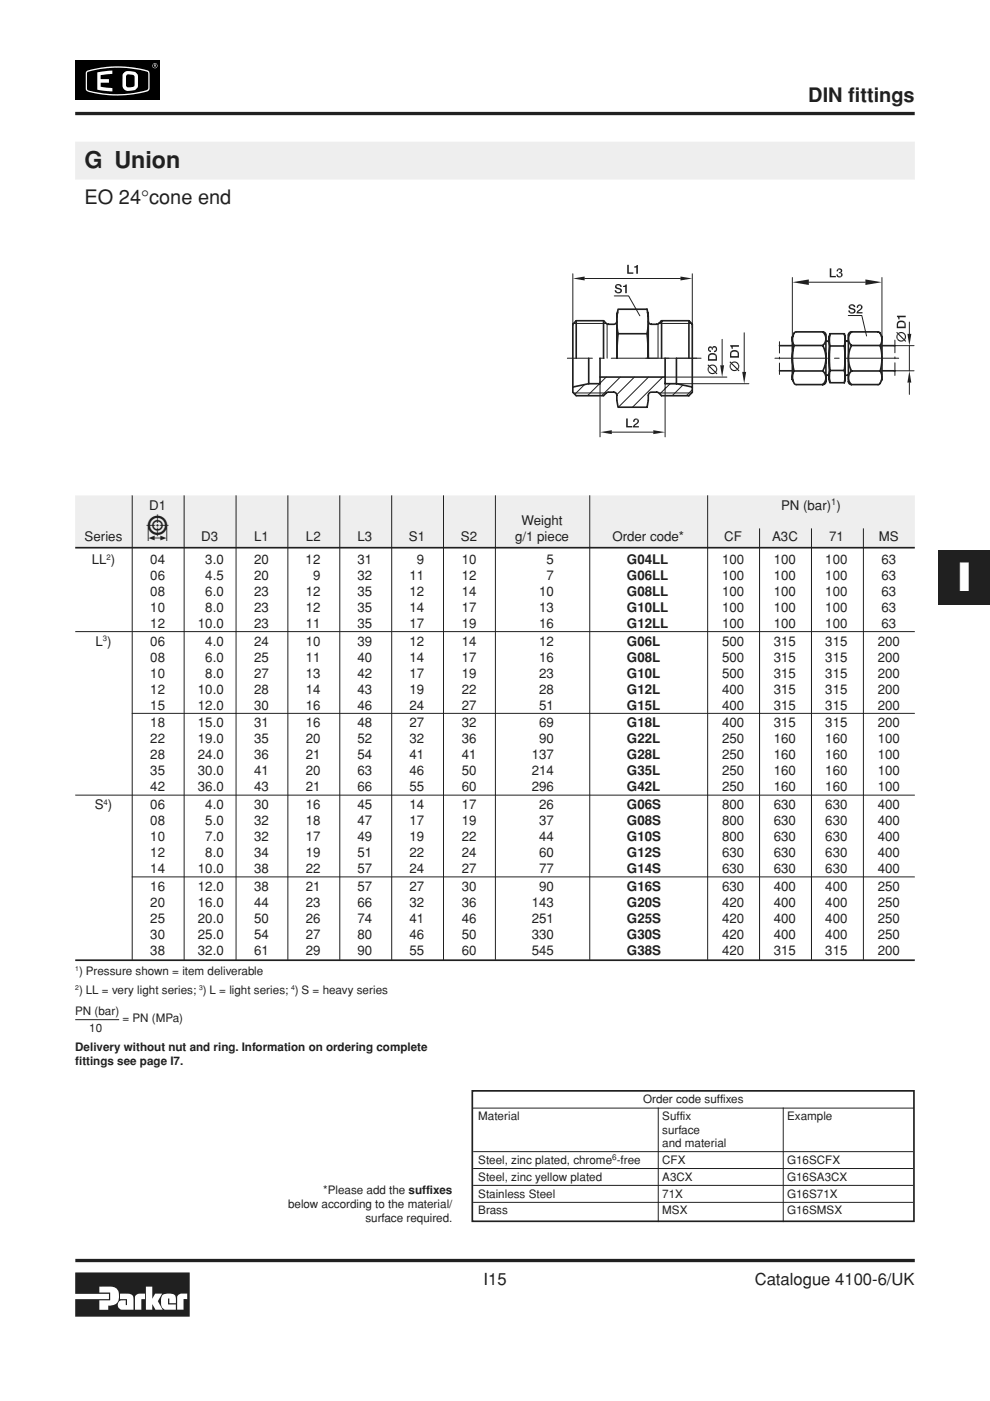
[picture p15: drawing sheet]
<svg xmlns="http://www.w3.org/2000/svg" width="210mm" height="297mm" viewBox="0 0 210 297" stroke-linecap="round" stroke-linejoin="round" font-family="sans-serif">
<defs><g id="words">
<text font-size="8.5" fill="#fff" x="203.1" y="125.2">I</text>
<text font-size="7.1" fill="#231f20" x="31" y="114.8">5</text>
<text font-size="4.9" fill="#231f20" x="17.9" y="35.6">G Union</text>
<g font-size="4.2" fill="#231f20">
<text x="171.4" y="21.6">DIN fittings</text>
<text x="17.9" y="43.3">EO 24°cone end</text>
</g>
<g font-size="3.5" fill="#231f20">
<text x="102.5" y="272.4">I15</text>
<text x="160" y="272.4">Catalogue 4100-6/UK</text>
</g>
<g font-size="2.8" fill="#231f20">
<text x="31.6" y="108">D1</text>
<text x="110.6" y="111.4">Weight</text>
<text x="165.6" y="108">PN (bar) )</text>
<text x="17.9" y="114.8">Series</text>
<text x="19.4" y="119.6">LL )</text>
<text x="31.9" y="119.6">04</text>
<text x="42.6" y="114.8">D3</text>
<text x="43.5" y="119.6">3.0</text>
<text x="53.9" y="119.6">20</text>
<text x="53.9" y="114.8">L1</text>
<text x="64.8" y="119.6">12</text>
<text x="64.9" y="114.8">L2</text>
<text x="75.8" y="119.6">31</text>
<text x="75.8" y="114.8">L3</text>
<text x="86.7" y="114.8">S1</text>
<text x="88.4" y="119.6">9</text>
<text x="97.7" y="114.8">S2</text>
<text x="97.9" y="119.6">10</text>
<text x="109.2" y="114.8">g/1 piece</text>
<text x="115.9" y="119.6">5</text>
<text x="129.8" y="114.8">Order code*</text>
<text x="132.9" y="119.6">G04LL</text>
<text x="153.1" y="119.6">100</text>
<text x="153.5" y="114.8">CF</text>
<text x="163.7" y="114.8">A3C</text>
<text x="164.1" y="119.6">100</text>
<text x="175" y="119.6">100</text>
<text x="175.8" y="114.8">71</text>
<text x="186.3" y="114.8">MS</text>
<text x="186.9" y="119.6">63</text>
<text x="31.9" y="123">06</text>
<text x="43.5" y="123">4.5</text>
<text x="53.9" y="123">20</text>
<text x="66.4" y="123">9</text>
<text x="75.8" y="123">32</text>
<text x="86.8" y="123">11</text>
<text x="97.9" y="123">12</text>
<text x="115.9" y="123">7</text>
<text x="132.9" y="123">G06LL</text>
<text x="153.1" y="123">100</text>
<text x="164.1" y="123">100</text>
<text x="175" y="123">100</text>
<text x="186.9" y="123">63</text>
<text x="31.9" y="126.3">08</text>
<text x="31.9" y="129.7">10</text>
<text x="43.5" y="126.3">6.0</text>
<text x="43.5" y="129.7">8.0</text>
<text x="53.9" y="126.3">23</text>
<text x="53.9" y="129.7">23</text>
<text x="64.8" y="126.3">12</text>
<text x="64.8" y="129.7">12</text>
<text x="75.8" y="126.3">35</text>
<text x="75.8" y="129.7">35</text>
<text x="86.8" y="126.3">12</text>
<text x="86.8" y="129.7">14</text>
<text x="97.9" y="126.3">14</text>
<text x="97.9" y="129.7">17</text>
<text x="114.3" y="126.3">10</text>
<text x="114.3" y="129.7">13</text>
<text x="132.9" y="126.3">G08LL</text>
<text x="132.9" y="129.7">G10LL</text>
<text x="153.1" y="126.3">100</text>
<text x="153.1" y="129.7">100</text>
<text x="164.1" y="126.3">100</text>
<text x="164.1" y="129.7">100</text>
<text x="175" y="126.3">100</text>
<text x="175" y="129.7">100</text>
<text x="186.9" y="126.3">63</text>
<text x="186.9" y="129.7">63</text>
<text x="20.2" y="136.9">L )</text>
<text x="31.9" y="133.1">12</text>
<text x="31.9" y="136.9">06</text>
<text x="42" y="133.1">10.0</text>
<text x="43.5" y="136.9">4.0</text>
<text x="53.9" y="133.1">23</text>
<text x="53.9" y="136.9">24</text>
<text x="64.8" y="133.1">11</text>
<text x="64.8" y="136.9">10</text>
<text x="75.8" y="136.9">39</text>
<text x="75.8" y="133.1">35</text>
<text x="86.8" y="136.9">12</text>
<text x="86.8" y="133.1">17</text>
<text x="97.9" y="136.9">14</text>
<text x="97.9" y="133.1">19</text>
<text x="114.3" y="136.9">12</text>
<text x="114.3" y="133.1">16</text>
<text x="132.9" y="133.1">G12LL</text>
<text x="132.9" y="136.9">G06L</text>
<text x="153.1" y="133.1">100</text>
<text x="153.1" y="136.9">500</text>
<text x="164.1" y="133.1">100</text>
<text x="164.1" y="136.9">315</text>
<text x="175" y="133.1">100</text>
<text x="175" y="136.9">315</text>
<text x="186.1" y="136.9">200</text>
<text x="186.9" y="133.1">63</text>
<text x="31.9" y="140.3">08</text>
<text x="31.9" y="143.7">10</text>
<text x="43.5" y="140.3">6.0</text>
<text x="43.5" y="143.7">8.0</text>
<text x="53.9" y="140.3">25</text>
<text x="53.9" y="143.7">27</text>
<text x="64.8" y="140.3">11</text>
<text x="64.8" y="143.7">13</text>
<text x="75.8" y="140.3">40</text>
<text x="75.8" y="143.7">42</text>
<text x="86.8" y="140.3">14</text>
<text x="86.8" y="143.7">17</text>
<text x="97.9" y="140.3">17</text>
<text x="97.9" y="143.7">19</text>
<text x="114.3" y="140.3">16</text>
<text x="114.3" y="143.7">23</text>
<text x="132.9" y="140.3">G08L</text>
<text x="132.9" y="143.7">G10L</text>
<text x="153.1" y="140.3">500</text>
<text x="153.1" y="143.7">500</text>
<text x="164.1" y="140.3">315</text>
<text x="164.1" y="143.7">315</text>
<text x="175" y="140.3">315</text>
<text x="175" y="143.7">315</text>
<text x="186.1" y="140.3">200</text>
<text x="186.1" y="143.7">200</text>
<text x="31.9" y="147.1">12</text>
<text x="42" y="147.1">10.0</text>
<text x="53.9" y="147.1">28</text>
<text x="64.8" y="147.1">14</text>
<text x="75.8" y="147.1">43</text>
<text x="86.8" y="147.1">19</text>
<text x="97.9" y="147.1">22</text>
<text x="114.3" y="147.1">28</text>
<text x="132.9" y="147.1">G12L</text>
<text x="153.1" y="147.1">400</text>
<text x="164.1" y="147.1">315</text>
<text x="175" y="147.1">315</text>
<text x="186.1" y="147.1">200</text>
<text x="31.9" y="150.4">15</text>
<text x="31.9" y="154.2">18</text>
<text x="42" y="150.4">12.0</text>
<text x="42" y="154.2">15.0</text>
<text x="53.9" y="150.4">30</text>
<text x="53.9" y="154.2">31</text>
<text x="64.8" y="150.4">16</text>
<text x="64.8" y="154.2">16</text>
<text x="75.8" y="150.4">46</text>
<text x="75.8" y="154.2">48</text>
<text x="86.8" y="150.4">24</text>
<text x="86.8" y="154.2">27</text>
<text x="97.9" y="150.4">27</text>
<text x="97.9" y="154.2">32</text>
<text x="114.3" y="150.4">51</text>
<text x="114.3" y="154.2">69</text>
<text x="132.9" y="150.4">G15L</text>
<text x="132.9" y="154.2">G18L</text>
<text x="153.1" y="150.4">400</text>
<text x="153.1" y="154.2">400</text>
<text x="164.1" y="150.4">315</text>
<text x="164.1" y="154.2">315</text>
<text x="175" y="150.4">315</text>
<text x="175" y="154.2">315</text>
<text x="186.1" y="150.4">200</text>
<text x="186.1" y="154.2">200</text>
<text x="31.9" y="157.6">22</text>
<text x="31.9" y="161">28</text>
<text x="42" y="157.6">19.0</text>
<text x="42" y="161">24.0</text>
<text x="53.9" y="157.6">35</text>
<text x="53.9" y="161">36</text>
<text x="64.8" y="157.6">20</text>
<text x="64.8" y="161">21</text>
<text x="75.8" y="157.6">52</text>
<text x="75.8" y="161">54</text>
<text x="86.8" y="157.6">32</text>
<text x="86.8" y="161">41</text>
<text x="97.9" y="157.6">36</text>
<text x="97.9" y="161">41</text>
<text x="112.7" y="161">137</text>
<text x="114.3" y="157.6">90</text>
<text x="132.9" y="157.6">G22L</text>
<text x="132.9" y="161">G28L</text>
<text x="153.1" y="157.6">250</text>
<text x="153.1" y="161">250</text>
<text x="164.1" y="157.6">160</text>
<text x="164.1" y="161">160</text>
<text x="175" y="157.6">160</text>
<text x="175" y="161">160</text>
<text x="186.1" y="157.6">100</text>
<text x="186.1" y="161">100</text>
<text x="31.9" y="164.4">35</text>
<text x="31.9" y="167.8">42</text>
<text x="42" y="164.4">30.0</text>
<text x="42" y="167.8">36.0</text>
<text x="53.9" y="164.4">41</text>
<text x="53.9" y="167.8">43</text>
<text x="64.8" y="164.4">20</text>
<text x="64.8" y="167.8">21</text>
<text x="75.8" y="164.4">63</text>
<text x="75.8" y="167.8">66</text>
<text x="86.8" y="164.4">46</text>
<text x="86.8" y="167.8">55</text>
<text x="97.9" y="164.4">50</text>
<text x="97.9" y="167.8">60</text>
<text x="112.7" y="164.4">214</text>
<text x="112.7" y="167.8">296</text>
<text x="132.9" y="164.4">G35L</text>
<text x="132.9" y="167.8">G42L</text>
<text x="153.1" y="164.4">250</text>
<text x="153.1" y="167.8">250</text>
<text x="164.1" y="164.4">160</text>
<text x="164.1" y="167.8">160</text>
<text x="175" y="164.4">160</text>
<text x="175" y="167.8">160</text>
<text x="186.1" y="164.4">100</text>
<text x="186.1" y="167.8">100</text>
<text x="20.1" y="171.6">S )</text>
<text x="31.9" y="171.6">06</text>
<text x="43.5" y="171.6">4.0</text>
<text x="53.9" y="171.6">30</text>
<text x="64.8" y="171.6">16</text>
<text x="75.8" y="171.6">45</text>
<text x="86.8" y="171.6">14</text>
<text x="97.9" y="171.6">17</text>
<text x="114.3" y="171.6">26</text>
<text x="132.9" y="171.6">G06S</text>
<text x="153.1" y="171.6">800</text>
<text x="164.1" y="171.6">630</text>
<text x="175" y="171.6">630</text>
<text x="186.1" y="171.6">400</text>
<text x="31.9" y="175">08</text>
<text x="31.9" y="178.3">10</text>
<text x="43.5" y="175">5.0</text>
<text x="43.5" y="178.3">7.0</text>
<text x="53.9" y="175">32</text>
<text x="53.9" y="178.3">32</text>
<text x="64.8" y="175">18</text>
<text x="64.8" y="178.3">17</text>
<text x="75.8" y="175">47</text>
<text x="75.8" y="178.3">49</text>
<text x="86.8" y="175">17</text>
<text x="86.8" y="178.3">19</text>
<text x="97.9" y="175">19</text>
<text x="97.9" y="178.3">22</text>
<text x="114.3" y="175">37</text>
<text x="114.3" y="178.3">44</text>
<text x="132.9" y="175">G08S</text>
<text x="132.9" y="178.3">G10S</text>
<text x="153.1" y="175">800</text>
<text x="153.1" y="178.3">800</text>
<text x="164.1" y="175">630</text>
<text x="164.1" y="178.3">630</text>
<text x="175" y="175">630</text>
<text x="175" y="178.3">630</text>
<text x="186.1" y="175">400</text>
<text x="186.1" y="178.3">400</text>
<text x="31.9" y="181.7">12</text>
<text x="31.9" y="185.1">14</text>
<text x="42" y="185.1">10.0</text>
<text x="43.5" y="181.7">8.0</text>
<text x="53.9" y="181.7">34</text>
<text x="53.9" y="185.1">38</text>
<text x="64.8" y="181.7">19</text>
<text x="64.8" y="185.1">22</text>
<text x="75.8" y="181.7">51</text>
<text x="75.8" y="185.1">57</text>
<text x="86.8" y="181.7">22</text>
<text x="86.8" y="185.1">24</text>
<text x="97.9" y="181.7">24</text>
<text x="97.9" y="185.1">27</text>
<text x="114.3" y="181.7">60</text>
<text x="114.3" y="185.1">77</text>
<text x="132.9" y="181.7">G12S</text>
<text x="132.9" y="185.1">G14S</text>
<text x="153.1" y="181.7">630</text>
<text x="153.1" y="185.1">630</text>
<text x="164.1" y="181.7">630</text>
<text x="164.1" y="185.1">630</text>
<text x="175" y="181.7">630</text>
<text x="175" y="185.1">630</text>
<text x="186.1" y="181.7">400</text>
<text x="186.1" y="185.1">400</text>
<text x="31.9" y="188.9">16</text>
<text x="42" y="188.9">12.0</text>
<text x="53.9" y="188.9">38</text>
<text x="64.8" y="188.9">21</text>
<text x="75.8" y="188.9">57</text>
<text x="86.8" y="188.9">27</text>
<text x="97.9" y="188.9">30</text>
<text x="114.3" y="188.9">90</text>
<text x="132.9" y="188.9">G16S</text>
<text x="153.1" y="188.9">630</text>
<text x="164.1" y="188.9">400</text>
<text x="175" y="188.9">400</text>
<text x="186.1" y="188.9">250</text>
<text x="31.9" y="192.3">20</text>
<text x="31.9" y="195.7">25</text>
<text x="42" y="192.3">16.0</text>
<text x="42" y="195.7">20.0</text>
<text x="53.9" y="192.3">44</text>
<text x="53.9" y="195.7">50</text>
<text x="64.8" y="192.3">23</text>
<text x="64.8" y="195.7">26</text>
<text x="75.8" y="192.3">66</text>
<text x="75.8" y="195.7">74</text>
<text x="86.8" y="192.3">32</text>
<text x="86.8" y="195.7">41</text>
<text x="97.9" y="192.3">36</text>
<text x="97.9" y="195.7">46</text>
<text x="112.7" y="192.3">143</text>
<text x="112.7" y="195.7">251</text>
<text x="132.9" y="192.3">G20S</text>
<text x="132.9" y="195.7">G25S</text>
<text x="153.1" y="192.3">420</text>
<text x="153.1" y="195.7">420</text>
<text x="164.1" y="192.3">400</text>
<text x="164.1" y="195.7">400</text>
<text x="175" y="192.3">400</text>
<text x="175" y="195.7">400</text>
<text x="186.1" y="192.3">250</text>
<text x="186.1" y="195.7">250</text>
<text x="31.9" y="199.1">30</text>
<text x="31.9" y="202.5">38</text>
<text x="42" y="199.1">25.0</text>
<text x="42" y="202.5">32.0</text>
<text x="53.9" y="199.1">54</text>
<text x="53.9" y="202.5">61</text>
<text x="64.8" y="199.1">27</text>
<text x="64.8" y="202.5">29</text>
<text x="75.8" y="199.1">80</text>
<text x="75.8" y="202.5">90</text>
<text x="86.8" y="199.1">46</text>
<text x="86.8" y="202.5">55</text>
<text x="97.9" y="199.1">50</text>
<text x="97.9" y="202.5">60</text>
<text x="112.7" y="199.1">330</text>
<text x="112.7" y="202.5">545</text>
<text x="132.9" y="199.1">G30S</text>
<text x="132.9" y="202.5">G38S</text>
<text x="153.1" y="199.1">420</text>
<text x="153.1" y="202.5">420</text>
<text x="164.1" y="199.1">400</text>
<text x="164.1" y="202.5">315</text>
<text x="175" y="199.1">400</text>
<text x="175" y="202.5">315</text>
<text x="186.1" y="199.1">250</text>
<text x="186.1" y="202.5">200</text>
</g>
<g font-size="2.5" fill="#231f20">
<text x="16.8" y="206.8">) Pressure shown = item deliverable</text>
<text x="15.9" y="215.3">PN (bar)</text>
<text x="16.8" y="210.8">) LL = very light series; ) L = light series; ) S = heavy series</text>
<text x="18.9" y="218.8">10</text>
<text x="26" y="216.8">= PN (MPa)</text>
<text x="15.9" y="222.8">Delivery without nut and ring. Information on ordering complete</text>
<text x="15.9" y="225.8">fittings see page I7.</text>
<text x="136.3" y="233.9">Order code suffixes</text>
<text x="101.4" y="237.5">Material</text>
<text x="140.4" y="237.5">Suffix</text>
<text x="166.9" y="237.5">Example</text>
<text x="140.4" y="240.3">surface</text>
<text x="140.4" y="243.2">and material</text>
<text x="101.4" y="246.8">Steel, zinc plated, chrome -free</text>
<text x="101.4" y="250.3">Steel, zinc yellow plated</text>
<text x="140.4" y="246.8">CFX</text>
<text x="140.4" y="250.3">A3CX</text>
<text x="166.9" y="250.3">G16SA3CX</text>
<text x="166.9" y="246.8">G16SCFX</text>
<text x="61.1" y="256.1">below according to the material/</text>
<text x="68.5" y="253.1">*Please add the suffixes</text>
<text x="101.4" y="253.9">Stainless Steel</text>
<text x="101.4" y="257.5">Brass</text>
<text x="140.4" y="253.9">71X</text>
<text x="140.4" y="257.5">MSX</text>
<text x="166.9" y="253.9">G16S71X</text>
<text x="166.9" y="257.5">G16SMSX</text>
<text x="77.5" y="259.1">surface required.</text>
</g>
<text font-size="2" fill="#231f20" x="176.2" y="107.1">1</text>
<g font-size="1.7" fill="#231f20">
<text x="22.6" y="118.6">2</text>
<text x="21.8" y="136">3</text>
<text x="22" y="170.6">4</text>
<text x="129.8" y="245.9">6</text>
</g>
<g font-size="1.4" fill="#231f20">
<text x="15.9" y="205.9">1</text>
<text x="15.9" y="209.9">2</text>
<text x="42.2" y="209.9">3</text>
<text x="61.7" y="209.9">4</text>
</g>
</g></defs>
<path d="M208.9 11.1h1.1M208.9 285.9h1.1" fill="none" stroke="#000" stroke-width=".21"/>
<g fill="#fff">
<path d="M206 9.6h3.9v3h-3.9z"/>
<path d="M206 284.5h3.9v3h-3.9z"/>
<path d="M204.2 288.5h5.7v7h-5.7z"/>
<path d="M204.2 1.6h5.7v7h-5.7z"/>
</g>
<path d="M16 12.9h18v8.3h-18z" fill="#000"/>
<circle cx="32.9" cy="13.9" r=".54" fill="#fff"/>
<circle cx="32.9" cy="13.9" r=".46" fill="#000"/>
<path d="M32.6 13.7l.5 .1v.4l-.4-.2-.1 .2z" fill="#fff"/>
<path d="M32.7 13.8l.3 .1h-.3z" fill="#000"/>
<path d="M18.4 15.1a21.9 21.9 0 0 1 13.1 0l.2 .7-.1 3.3a6.5 6.5 0 0 1-3.5 .9 20.9 20.9 0 0 1-9.8-.8l-.1-.3v-3.5z" fill="#fff"/>
<path d="M18.5 15.3a22 22 0 0 1 12.8 0l.1 .3v3.3a19.8 19.8 0 0 1-9 .9h-.6a7.4 7.4 0 0 1-3.3-.9z" fill="#000"/>
<g fill="#fff">
<path d="M20.6 15.3l3.2-.3v.7l-2.5 .3v.8h1.8v.7h-1.8v.9l2.5 .3v.7l-3.2-.4z"/>
<path d="M26.2 15.5a2.43 2.43 0 0 1 2.9 .2l.2 .5-.2 2.4a2.34 2.34 0 0 1-2.9 .2l-.2-.5v-2.3z"/>
</g>
<path d="M26.8 15.9l.5-.1a1 1 0 0 1 1.2 .5v1.7a1.21 1.21 0 0 1-1.6 .4l-.2-.3z" fill="#000"/>
<path d="M15.9 269.8h24.3v9.4h-24.3v-3.8h7.2v-1.1h-7.2z" fill="#231f20"/>
<g fill="#fff">
<path d="M21.1 272.8h1.9a1.8 1.8 0 0 1 2.2 2.1 1.85 1.85 0 0 1-2.3 1.9v.9h-1.8v-2h2.3v-1.7h-2.3z"/>
<path d="M30.9 272.8h1.4v2.6l.6-1.1h1.5l-.9 1.6 1 1.8h-1.5l-.7-1.2v1.2h-1.4z"/>
<path d="M34.4 274.6a2.29 2.29 0 0 1 2.8 .2l.1 1.5h-1.4v-1h-.3v1.3h1.7v1.1l-2.5-.1a2.51 2.51 0 0 1-.4-3z"/>
<path d="M28.7 274.7l.9-.4h1.1v1.1h-.7v2.3h-1.4v-2.7z"/>
<path d="M25.4 274.3a3.5 3.5 0 0 1 2.8 .5l.1 2.9h-2.6a1.07 1.07 0 0 1-.7-1.4 1.07 1.07 0 0 1 1.5-.6h.2v1h.2v-1.3h-1.5z"/>
<path d="M37.7 274.7l.8-.4h1.2v1.1h-.8v2.3h-1.3v-2.7z"/>
</g>
<path d="M198.9 116.7h11v11.6h-11z" fill="#231f20"/>
<path d="M15.9 24.1h178M16 267.3h178" fill="none" stroke="#231f20" stroke-width=".7" stroke-linecap="butt"/>
<path d="M121.5 58v11.1M124 59h20.3M146.8 58v11.5" fill="none" stroke="#231f20" stroke-width=".21"/>
<g fill="#231f20">
<path d="M121.5 59l2.5-.4v.9z"/>
<path d="M144.3 58.6l2.5 .4-2.5 .5z"/>
<path d="M133 56.1h.3v1.7h1v.2h-1.3z" fill-rule="evenodd"/>
<path d="M134.5 56.5l.7-.3v1.8h-.3v-1.3h-.4z" fill-rule="evenodd"/>
</g>
<path d="M130.8 67v9l.2-5.2M137.4 67v9l-.2-5.2" fill="none" stroke="#231f20" stroke-width=".35"/>
<path d="M140.8 79.9h13.3M153.1 72v5.4" fill="none" stroke="#231f20" stroke-width=".21"/>
<g fill="#231f20">
<path d="M152.7 77.4h.8l-.4 2.5z"/>
<path d="M151.8 77.7l.3 .5-.3 .7z" fill-rule="evenodd"/>
<path d="M150.5 77.4l.5-.1 .6 .1 .2 .3v.6l-.3-.7-.5-.1-.4 .2z" fill-rule="evenodd"/>
<path d="M150.3 78.3l.3 .6 .4 .2 .5-.2v.3l-.5 .1-.5-.1-.2-.3z" fill-rule="evenodd"/>
<path d="M150.2 77.7l.1 1.2-.3-.5z" fill-rule="evenodd"/>
<path d="M150.2 77.3l.2 .2 .1-.1 .1 .3 1.1 1.1 .1-1.1v1.2l.3 .3-.2 .2-.2-.3-.2 .1v-.3l-1.1-1.1-.1 1.1-.1-1.2-.2-.3z" fill-rule="evenodd"/>
<path d="M150.3 75.1l.7-.2 .6 .1 .2 .1-.1 1v-.4a.68 .68 0 0 0-.7-.5 .68 .68 0 0 0-.6 .6z" fill-rule="evenodd"/>
<path d="M150.3 75.1l.1 1h1.3l.1-1 .2 .4v1h-1.9v-1z" fill-rule="evenodd"/>
<path d="M151.8 73.5l.2 .5a.61 .61 0 0 1-.6 .7v-.3l.4-.2z" fill-rule="evenodd"/>
<path d="M151.1 73.5l.3-.1 .4 .1v.5a.33 .33 0 0 0-.4-.3 .33 .33 0 0 0-.3 .4z" fill-rule="evenodd"/>
<path d="M150.9 73.6l.1 .1 .1-.2v.6h-.2z" fill-rule="evenodd"/>
<path d="M150.4 74l.1 .3h.2v.3l-.4-.1z" fill-rule="evenodd"/>
<path d="M150.3 73.6l.3-.2 .3 .1v.6a.28 .28 0 0 0-.2-.4 .28 .28 0 0 0-.3 .3l-.1 .5-.2-.4z" fill-rule="evenodd"/>
</g>
<path d="M127.2 79.9h13.8M130.8 67l.2-1.4h6.2l.2 1.4M130.9 66.2a13.3 13.3 0 0 0 .1 4.6h6.2a13.1 13.1 0 0 0 .1-4.6M140.3 68h5.8l.7 .7v14.5l-.7 .7h-5.8l-.8-.7-1.4-.1a.67 .67 0 0 0-.7 .7M140.3 68l-.8 .7-1.4 .1a.67 .67 0 0 1-.7-.7M140.3 68v8M141 76v5.4h2.4M143.4 76v5.4M146.1 68v8M130.8 84.9l.2 1.4h6.2l.2-1.4M143.4 81.4l3.4 .7" fill="none" stroke="#231f20" stroke-width=".35"/>
<path d="M120.3 76h5.3M127.1 76h1M129.6 76h19M139.5 68.7v7.3M139.7 68.6h6.9M157.8 70.6v8.3M139.7 83.3h6.9M142 81.4h16.8" fill="none" stroke="#231f20" stroke-width=".21"/>
<g fill="#231f20">
<path d="M157.4 78.9h.8l-.4 2.5z"/>
<path d="M156.5 77l.2 .6-.2 .7z" fill-rule="evenodd"/>
<path d="M155.2 76.8l.5-.2 .5 .2 .3 .2v.7v-.2a.78 .78 0 0 0-1.3-.5z" fill-rule="evenodd"/>
<path d="M154.9 77.7l.3 .6 .5 .1 .5-.1v.3l-.5 .1-.5-.2-.3-.2z" fill-rule="evenodd"/>
<path d="M154.9 77v1.3l-.2-.6z" fill-rule="evenodd"/>
<path d="M154.8 76.6l.3 .3 .1-.1v.2l1.2 1.1 .1-1.1v1.3l.3 .3-.2 .1-.2-.2-.2 .1v-.3l-1.1-1.1-.2 1.1v-1.3l-.2-.2z" fill-rule="evenodd"/>
<path d="M155 74.4l.6-.2 .7 .1 .1 .1v1.1v-.4a.68 .68 0 0 0-.7-.6 .68 .68 0 0 0-.6 .7z" fill-rule="evenodd"/>
<path d="M155 74.5l.1 1h1.3v-1.1l.3 .4v1h-1.9v-.9z" fill-rule="evenodd"/>
<path d="M154.8 73.2h1.9v.3h-1.3v.5h-.3z" fill-rule="evenodd"/>
</g>
<path d="M122.2 68l-.7 .7v14.5l.7 .7h5.8l.7-.7 1.4-.1a.67 .67 0 0 1 .7 .7v1.1M122.2 68v8M122.2 68h5.8M124.8 76v5.4M127.2 76v5.4h-2.4M128 68l.7 .7 1.4 .1a.67 .67 0 0 0 .7-.7M128 68v8M124.8 81.4l-3.3 .7M137.4 83.8v1.1" fill="none" stroke="#231f20" stroke-width=".35"/>
<g fill="none" stroke="#231f20" stroke-width=".21">
<path d="M121.6 68.6h6.9M128.5 79.9l-1.3 1.3M128.7 68.7v7.3M131.5 79.9l-3.9 4M134.5 79.9l-3.7 3.8M137.5 79.9l-6.4 6.4M140.5 79.9l-6.4 6.4M121.6 83.3h6.9M123.9 81.5l-2 2.1M127.1 81.4l-2.5 2.5M127.2 80.9v11.7M129.7 91.6h8.8"/>
<path d="M137.2 86.2l-.1 .1M141 80.9v11.7M142.1 81.4l-2.2 2.1M144.8 81.6l-2.3 2.3M146.8 82.6l-1.3 1.3"/>
</g>
<g fill="#231f20">
<path d="M127.2 91.6l2.5-.4v.8z"/>
<path d="M138.5 91.2l2.5 .4-2.5 .4z"/>
<path d="M132.8 88.7h.3v1.6h1v.3h-1.3z" fill-rule="evenodd"/>
<path d="M134.9 89h.5l.1 .4-.9 1h.9v.2h-1.3l.1-.4 .5-.4a.54 .54 0 0 0 .3-.7z" fill-rule="evenodd"/>
<path d="M134.5 88.9a.65 .65 0 0 1 .9 .1h-.7l-.2 .4h-.3z" fill-rule="evenodd"/>
</g>
<path d="M130.2 62.7h3.1l2.4 4.3" fill="none" stroke="#231f20" stroke-width=".21"/>
<g fill="#231f20">
<path d="M130.3 61.5h.4l.1 .3 .3 .1h-.6z" fill-rule="evenodd"/>
<path d="M130.5 60.5h.6a.29 .29 0 0 0-.4 .3 .29 .29 0 0 0 .4 .2l.2 .1a.54 .54 0 0 1 .5 .8 .93 .93 0 0 1-1.3 0h.6a.29 .29 0 0 0 .4-.1 .29 .29 0 0 0-.1-.4h-.1a.65 .65 0 0 1-.7-.2 .65 .65 0 0 1-.1-.7z" fill-rule="evenodd"/>
<path d="M130.5 60.4h.1a.81 .81 0 0 1 1.2 .2v.2h-.3l-.2-.3z" fill-rule="evenodd"/>
<path d="M132.1 60.6l.8-.3v1.9h-.3v-1.4h-.5z" fill-rule="evenodd"/>
</g>
<path d="M168 58.8v12.5M171.5 59.8h12M187 58.8v12.8M164.3 76h11.1M176.9 76h1M179.4 76h11.2" fill="none" stroke="#231f20" stroke-width=".21"/>
<g fill="none" stroke="#231f20" stroke-width=".35">
<path d="M168.1 71.2a2.45 2.45 0 0 0 .3 2.1M168.4 73.3a9.8 9.8 0 0 0 0 5.4M168.4 78.7a2.39 2.39 0 0 0-.3 2M168.4 78.7h6M168.4 73.3h6M174.4 73.3a5.8 5.8 0 0 1 0 5.4M174.4 78.7a1.9 1.9 0 0 1 0 2.8M174.4 70.4a.67 .67 0 0 1 .7 .6v9.9a.67 .67 0 0 1-.7 .6M174.4 70.4a1.9 1.9 0 0 1 0 2.9M174.4 70.4h-5.7l-.3 .2-.4 .9v9l.4 .8 .4 .2h5.6M175.1 79.5l.6 .1 .1 .3M175.8 72l-.1 .3-.6 .1"/>
<path d="M175.9 71.1l.1 2.3h3M176 73.4l-.2 2.6 .2 2.5M176 78.5l-.1 2.3M176 70.8h3l.2 .7v8.9l-.2 .7h-3l-.2-.7v-8.9zM176 78.5h3M179 73.4l.2 2.6-.2 2.5M179 78.5l.1 2.3M179.1 71.1l-.1 2.3M179.2 72l.1 .3 .6 .1M179.9 79.5l-.6 .1-.1 .3M180.5 70.4a.66 .66 0 0 0-.6 .6v9.9a.66 .66 0 0 0 .6 .6M180.5 70.4h5.8l.3 .2 .4 .9v9l-.4 .8-.4 .2h-5.7"/>
<path d="M180.5 78.7a1.89 1.89 0 0 0 0 2.8M180.5 73.3a5.8 5.8 0 0 0 0 5.4M180.5 70.4a1.89 1.89 0 0 0 0 2.9M180.5 78.7h6.1M180.5 73.3h6.1M186.9 71.2a2.44 2.44 0 0 1-.3 2.1 10 10 0 0 1 0 5.4 2.45 2.45 0 0 1 .3 2"/>
</g>
<g fill="#231f20">
<path d="M168 59.8l3.5-.5v1.1z"/>
<path d="M183.5 59.3l3.5 .5-3.5 .6z"/>
<path d="M175.9 56.9h.4v1.6h.9v.3h-1.3z" fill-rule="evenodd"/>
<path d="M177.3 58.2h.3l.3 .4h.6a.67 .67 0 0 1-.7 .2 .67 .67 0 0 1-.5-.6z" fill-rule="evenodd"/>
<path d="M177.9 57.9h.6l.1 .3-.1 .4h-.5a.33 .33 0 0 0 .3-.4 .33 .33 0 0 0-.4-.3z" fill-rule="evenodd"/>
<path d="M177.9 57.7h.5l-.1 .1 .2 .1h-.6z" fill-rule="evenodd"/>
<path d="M177.5 57.1l.5 .1-.2 .1-.1 .2h-.3z" fill-rule="evenodd"/>
<path d="M177.5 57.1l.3-.2a.53 .53 0 0 1 .6 .1 .53 .53 0 0 1 0 .7h-.5a.28 .28 0 0 0 .4-.2 .28 .28 0 0 0-.3-.3z" fill-rule="evenodd"/>
</g>
<path d="M179.9 66.9h2.8l1 4.3" fill="none" stroke="#231f20" stroke-width=".21"/>
<g fill="#231f20">
<path d="M179.9 65.8h.3l.1 .3 .4 .1h-.7z" fill-rule="evenodd"/>
<path d="M180 64.8h.6a.3 .3 0 0 0-.3 .3 .3 .3 0 0 0 .4 .2 .57 .57 0 0 1 .7 .5 .57 .57 0 0 1-.4 .6l-.6 .1-.4-.3h.7a.32 .32 0 0 0 .4-.3 .32 .32 0 0 0-.5-.3 .57 .57 0 0 1-.6-.2 .57 .57 0 0 1 0-.6z" fill-rule="evenodd"/>
<path d="M180 64.7a.79 .79 0 0 1 1.3 .2l.1 .2h-.4l-.2-.3z" fill-rule="evenodd"/>
<path d="M182.3 64.8h.5l.1 .4-.9 1h.9v.3h-1.3l.2-.5 .5-.5a.38 .38 0 0 0 .3-.3 .38 .38 0 0 0-.3-.4z" fill-rule="evenodd"/>
<path d="M181.8 64.7a.65 .65 0 0 1 1 .1h-.7l-.2 .5h-.3z" fill-rule="evenodd"/>
</g>
<path d="M165.3 73.3h2.7M165.3 78.6h2.7M187 73.3h2.7M187 78.6h2.7" fill="none" stroke="#231f20" stroke-width=".35"/>
<path d="M165.3 72.4v2.5M165.3 75.7v.4M165.3 77v2.4M189.4 73.3h4.4M189.4 78.6h4.4M189.7 72.1v2.7M189.7 75.7v.3M189.7 76.9v2.7M192.8 68.3v2.5M192.8 81.1v2.5" fill="none" stroke="#231f20" stroke-width=".21"/>
<g fill="#231f20">
<path d="M191.9 70.8l.2 .5-.2 .7z" fill-rule="evenodd"/>
<path d="M190.6 70.5l.5-.1 .6 .2 .2 .2v.6l-.4-.6-.5-.2-.4 .2z" fill-rule="evenodd"/>
<path d="M190.3 71.4l.1 .4a.79 .79 0 0 0 1 .3l.1-.1 .1 .3-.3 .1-.7-.1-.3-.2z" fill-rule="evenodd"/>
<path d="M190.3 70.8v1.3l-.2-.6z" fill-rule="evenodd"/>
<path d="M190.2 70.4l.2 .2 .2-.1v.3l1.1 1.1 .2-1.1v1.2l.2 .3-.1 .2-.3-.3-.1 .1-.1-.3-1.1-1-.1 1.1v-1.3l-.3-.3z" fill-rule="evenodd"/>
<path d="M190.4 68.2l.4-.2h.8l.2 .2v1.1v-.4a.68 .68 0 0 0-.7-.6 .68 .68 0 0 0-.7 .6z" fill-rule="evenodd"/>
<path d="M190.3 68.3l.1 1h1.4v-1.1l.2 .4v1h-1.9l.1-1z" fill-rule="evenodd"/>
<path d="M190.2 66.9h1.8v.4h-1.3v.4h-.2z" fill-rule="evenodd"/>
</g>
<path d="M192.8 73.3v5.3" fill="none" stroke="#231f20" stroke-width=".21"/>
<g fill="#231f20">
<path d="M192.4 70.8h.8l-.4 2.5z"/>
<path d="M192.8 78.6l.4 2.5h-.8z"/>
</g>
<path d="M15.9 34.1h178.1" fill="none" stroke="#eeeeef" stroke-width="8" stroke-linecap="butt"/>
<path d="M15.9 110.6h178.1" fill="none" stroke="#eeeeef" stroke-width="11.1" stroke-linecap="butt"/>
<path d="M15.9 116.1h178.1M15.9 203.6h178.1M100.1 231.3h93.7v27.6h-93.7z" fill="none" stroke="#231f20" stroke-width=".36"/>
<g fill="none" stroke="#231f20" stroke-width=".21">
<path d="M28 105v98.5M39 105v98.5M50 105v98.5M61 105v98.5M72 105v98.5M83 105v98.5M94 105v98.5M105 105v98.5M125 105v98.5M150 105v98.5M161 112v91.5M172.1 112v91.5"/>
<path d="M183.1 112v91.5M15.9 133.9h178.1M27.9 151.2h166.1M15.9 168.6h178.1M27.9 185.9h166.1M15.9 216.2h9.4M100.3 234.9h93.3M139.6 234.8v24.3M166.1 234.8v24.3M100.3 244.2h93.3M100.3 247.7h93.3M100.3 251.3h93.3"/>
<path d="M100.3 254.9h93.3"/>
</g>
<use href="#words"/>
</svg>
